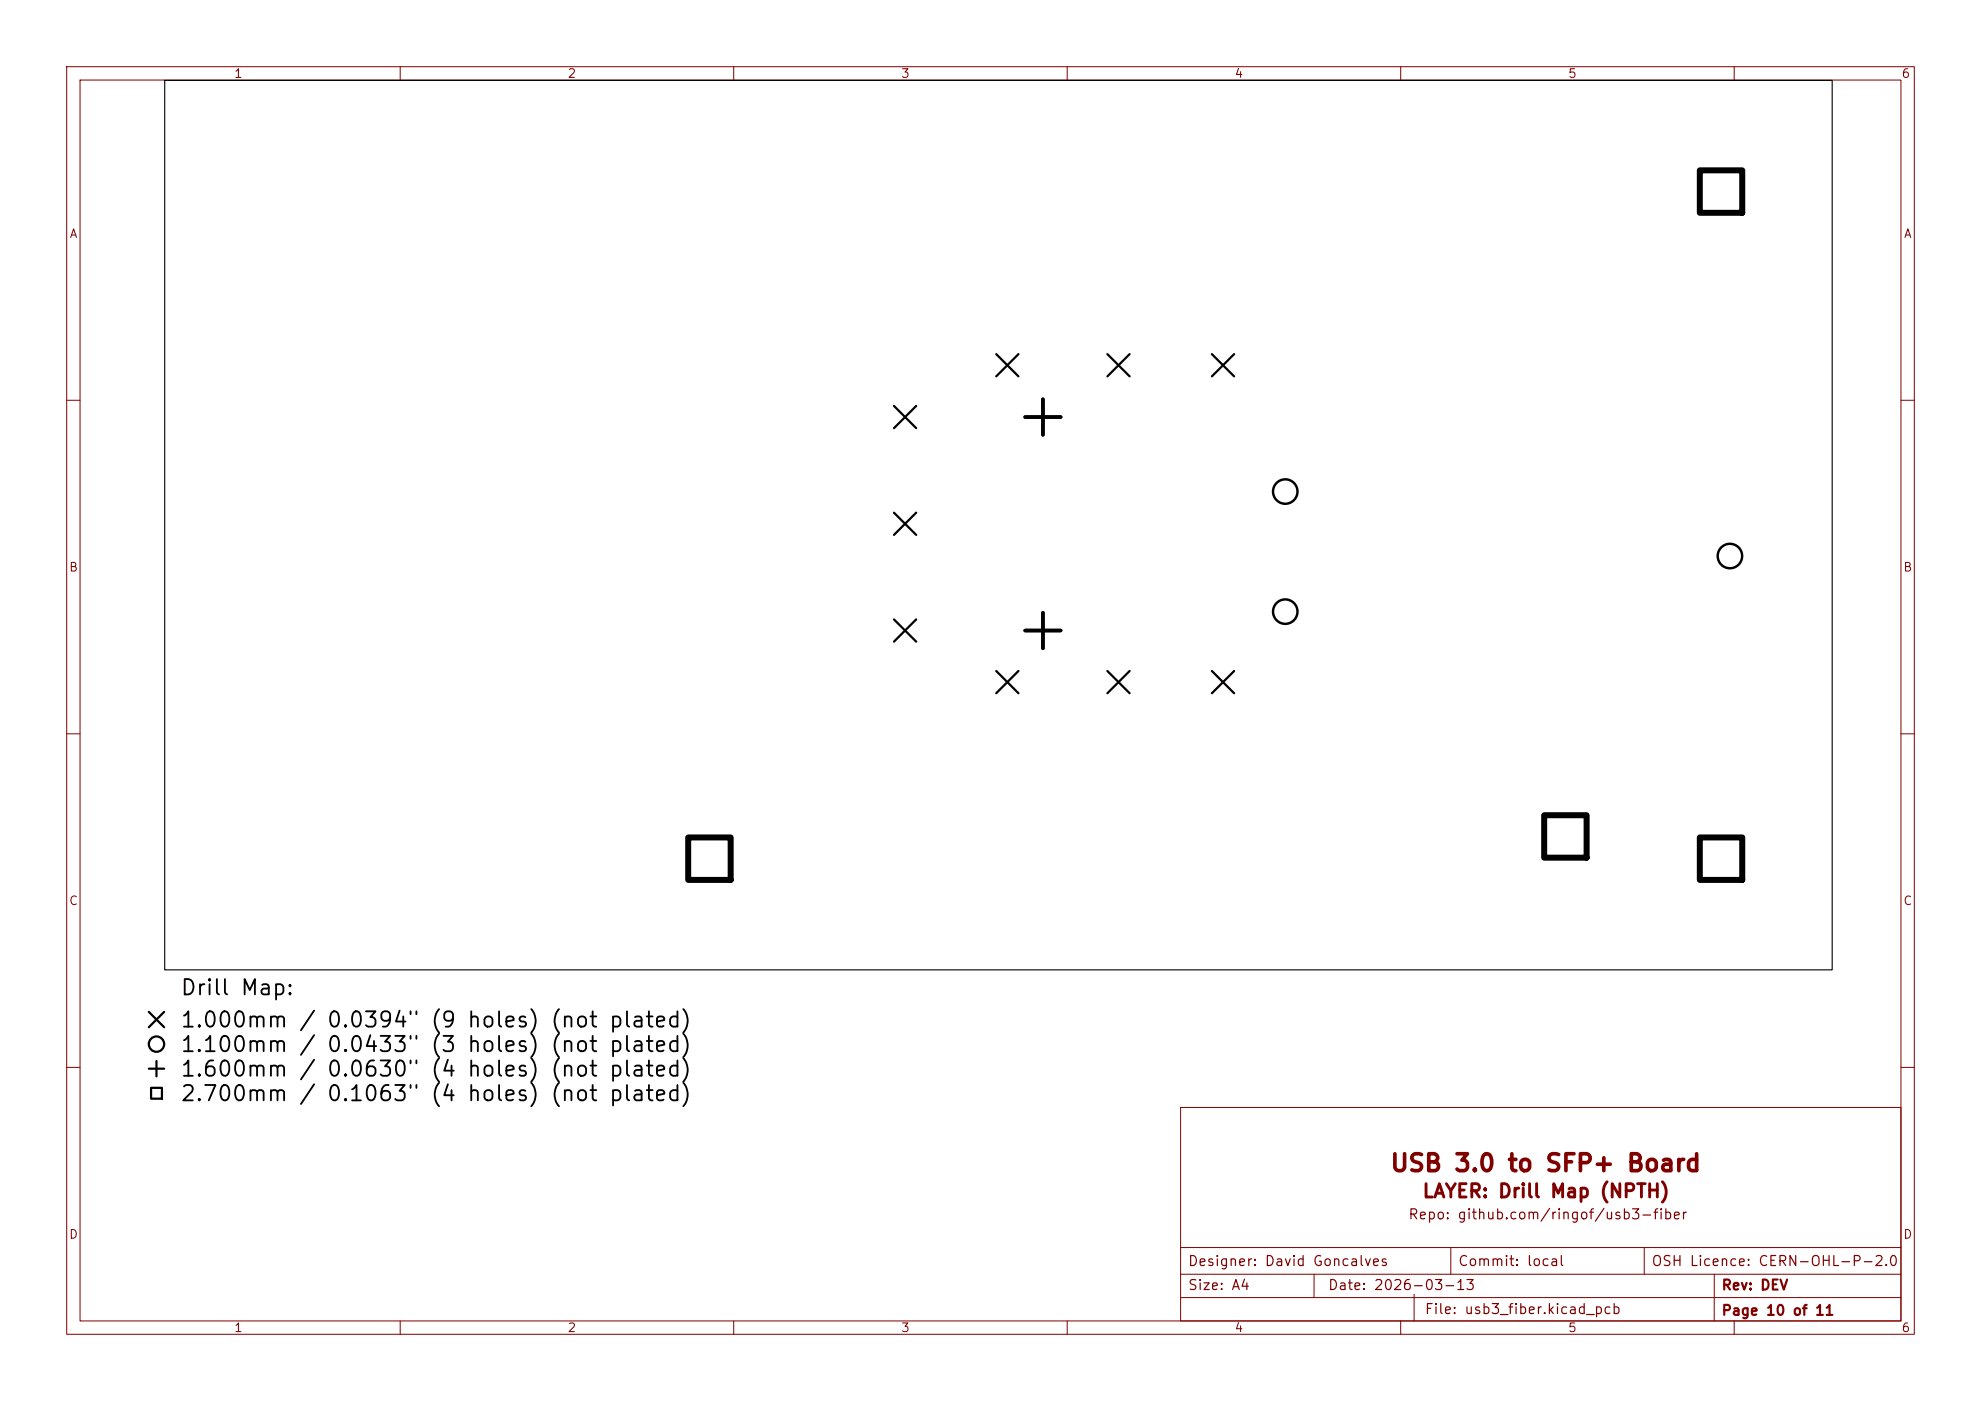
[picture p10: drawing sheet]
<svg xmlns="http://www.w3.org/2000/svg" width="297mm" height="210mm" viewBox="0 0 297 210" stroke-linecap="round" stroke-linejoin="round" font-family="sans-serif">
<defs><g id="words">
<text font-size="2.5" fill="#800000" x="208.3" y="176.3">USB 3.0 to SFP+ Board</text>
<g font-size="2.3">
<text x="26.9" y="149.8">Drill Map:</text>
<text x="26.9" y="154.6">1.000mm / 0.0394&quot; (9 holes) (not plated)</text>
<text x="26.9" y="158.3">1.100mm / 0.0433&quot; (3 holes) (not plated)</text>
<text x="26.9" y="162">1.600mm / 0.0630&quot; (4 holes) (not plated)</text>
<text x="26.9" y="165.6">2.700mm / 0.1063&quot; (4 holes) (not plated)</text>
</g>
<text font-size="2" fill="#800000" x="213.1" y="180">LAYER: Drill Map (NPTH)</text>
<g font-size="1.5" fill="#800000">
<text x="211" y="183.2">Repo: github.com/ringof/usb3-fiber</text>
<text x="178" y="190.2">Designer: David Goncalves</text>
<text x="218.5" y="190.2">Commit: local</text>
<text x="247.5" y="190.2">OSH Licence: CERN-OHL-P-2.0</text>
<text x="178" y="193.8">Size: A4</text>
<text x="199" y="193.8">Date: 2026-03-13</text>
<text x="213.5" y="197.4">File: usb3_fiber.kicad_pcb</text>
<text x="258" y="193.8">Rev: DEV</text>
<text x="258" y="197.6">Page 10 of 11</text>
</g>
<g font-size="1.3" fill="#800000">
<text x="35" y="12">1</text>
<text x="85" y="12">2</text>
<text x="135" y="12">3</text>
<text x="185" y="12">4</text>
<text x="235" y="12">5</text>
<text x="285" y="12">6</text>
<text x="10.3" y="36">A</text>
<text x="285.4" y="36">A</text>
<text x="10.3" y="86">B</text>
<text x="285.3" y="86">B</text>
<text x="10.3" y="136">C</text>
<text x="285.3" y="136">C</text>
<text x="10.3" y="186">D</text>
<text x="285.3" y="186">D</text>
<text x="35" y="200">1</text>
<text x="85" y="200">2</text>
<text x="135" y="200">3</text>
<text x="185" y="200">4</text>
<text x="235" y="200">5</text>
<text x="285" y="200">6</text>
</g>
</g></defs>
<g fill="none" stroke="#800000" stroke-width=".15">
<path d="M10 10h277v190h-277zM12 12h273v186h-273zM60 10v2M110 10v2M160 10v2M210 10v2M260 10v2M10 60h2M285 60h2M10 110h2M285 110h2M10 160h2"/>
<path d="M177 166h108v32h-108zM285 160h2M60 198v2M110 198v2M160 198v2M177 194.5h108M177 191h108M177 187h108M197 191v3.5M210 198v2M212 194v4M217.5 187v4"/>
<path d="M246.5 187v4M257 191v7M260 198v2"/>
</g>
<path d="M24.7 12.1h250v133.3h-250z" fill="none" stroke="#000" stroke-width=".17"/>
<g fill="none" stroke="#000" stroke-width=".33">
<path d="M149.4 53.1l3.3 3.3M152.7 53.1l-3.3 3.3M166 53.1l3.4 3.3M169.4 53.1l-3.4 3.3M181.7 53.1l3.3 3.3M185 53.1l-3.3 3.3M134 60.8l3.4 3.4M134 76.8l3.4 3.4M137.4 60.8l-3.4 3.4M137.4 76.8l-3.4 3.4M134 92.8l3.4 3.4M137.4 92.8l-3.4 3.4"/>
<path d="M149.4 100.6l3.3 3.3M152.7 100.6l-3.3 3.3M166 100.6l3.4 3.3M169.4 100.6l-3.4 3.3M181.7 100.6l3.3 3.3M185 100.6l-3.3 3.3M22.3 151.7l2.3 2.3M23.5 159v2.3M24.6 151.7l-2.3 2.3M22.3 160.2h2.3M22.6 163.1h1.7v1.6h-1.7z"/>
<circle cx="23.5" cy="156.5" r="1.15"/>
</g>
<g fill="none" stroke="#000" stroke-width=".37">
<circle cx="192.7" cy="73.7" r="1.83"/>
<circle cx="192.7" cy="91.7" r="1.83"/>
<circle cx="259.4" cy="83.3" r="1.83"/>
</g>
<path d="M156.4 59.8v5.4M153.7 62.5h5.3M153.7 94.5h5.3M156.4 91.8v5.4" fill="none" stroke="#000" stroke-width=".53"/>
<path d="M254.8 25.5h6.4v6.4h-6.4zM103.2 125.5h6.3v6.4h-6.3zM231.5 122.2h6.4v6.4h-6.4zM254.8 125.5h6.4v6.4h-6.4z" fill="none" stroke="#000" stroke-width=".9"/>
<use href="#words"/>
</svg>
